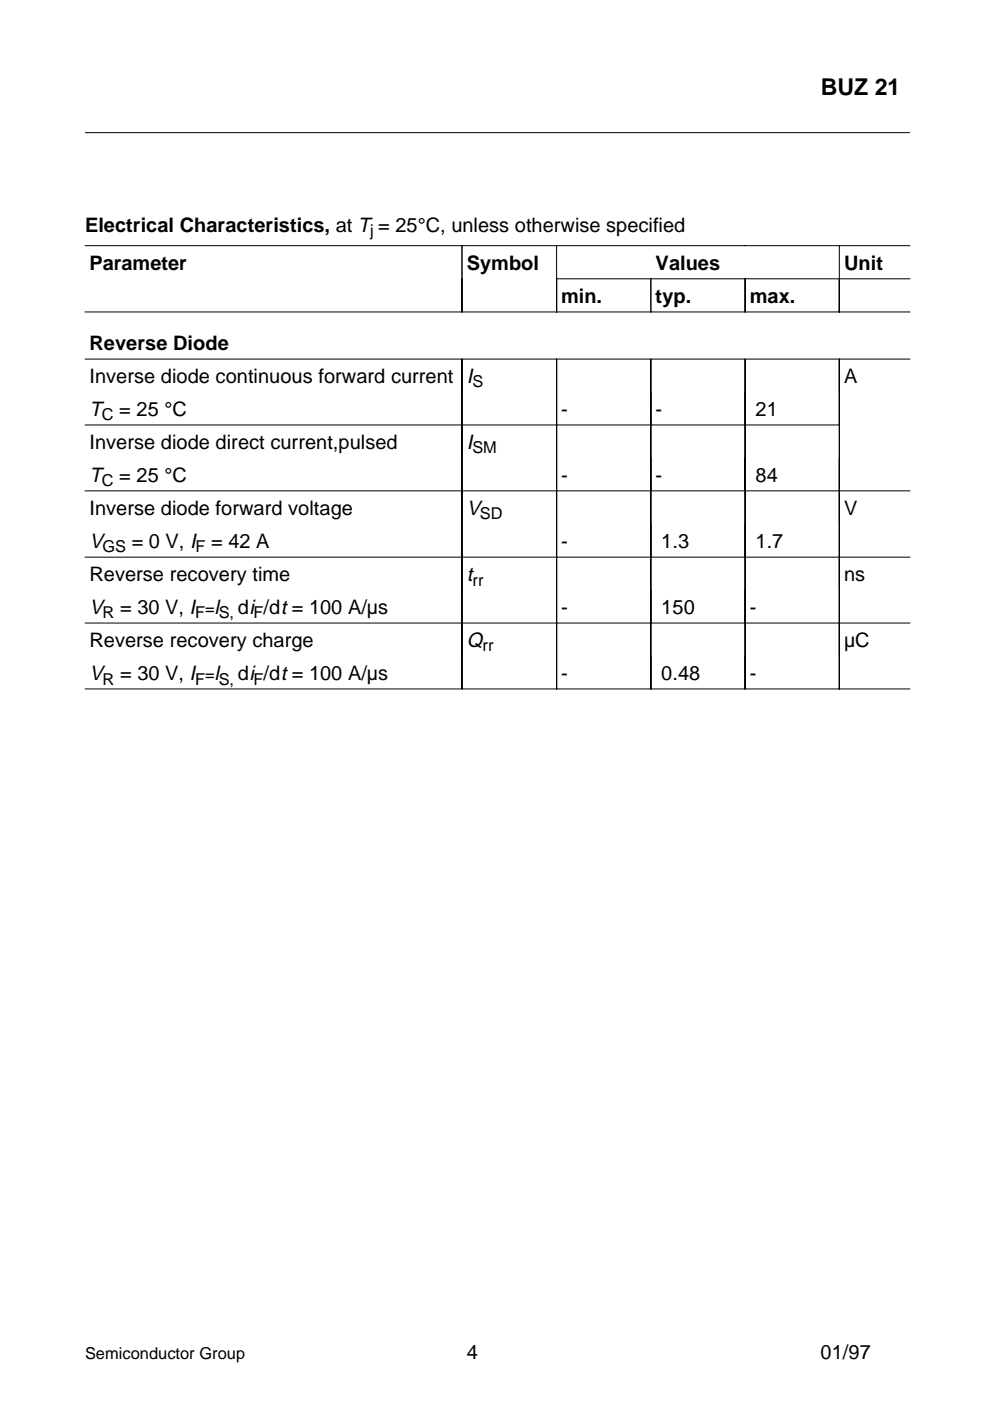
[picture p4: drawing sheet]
<svg xmlns="http://www.w3.org/2000/svg" width="210mm" height="297mm" viewBox="0 0 210 297" stroke-linecap="round" stroke-linejoin="round" font-family="sans-serif">
<defs><g id="words">
<text font-size="4.9" x="174.1" y="20.1">BUZ 21</text>
<g font-size="4.3">
<text x="99" y="81.2">I</text>
<text x="19" y="88.2">T</text>
<text x="99" y="95.2">I</text>
<text x="19" y="102.2">T</text>
<text x="99" y="109.2">V</text>
<text x="19" y="116.2">V</text>
<text x="99" y="123.2">t</text>
<text x="19" y="130.2">V</text>
<text x="45.5" y="130.2">l</text>
<text x="99" y="137.2">Q</text>
<text x="19" y="144.2">V</text>
<text x="45.5" y="144.2">l</text>
</g>
<g font-size="4.2">
<text x="18" y="49.1">Electrical Characteristics, at T = 25°C, unless otherwise specified</text>
<text x="19" y="57.2">Parameter</text>
<text x="99" y="57.2">Symbol</text>
<text x="139" y="57.2">Values</text>
<text x="179" y="57.2">Unit</text>
<text x="118.9" y="64.2">min.</text>
<text x="139" y="64.2">typ.</text>
<text x="159" y="64.2">max.</text>
<text x="19" y="74.2">Reverse Diode</text>
<text x="19" y="81.2">Inverse diode continuous forward current</text>
<text x="179" y="81.2">A</text>
<text x="25.3" y="88.2">= 25 °C</text>
<text x="118.9" y="88.2">-</text>
<text x="139" y="88.2">-</text>
<text x="160.2" y="88.2">21</text>
<text x="19" y="95.2">Inverse diode direct current,pulsed</text>
<text x="25.3" y="102.2">= 25 °C</text>
<text x="118.9" y="102.2">-</text>
<text x="139" y="102.2">-</text>
<text x="160.2" y="102.2">84</text>
<text x="19" y="109.2">Inverse diode forward voltage</text>
<text x="179" y="109.2">V</text>
<text x="27.9" y="116.2">= 0 V, I</text>
<text x="44.8" y="116.2">= 42 A</text>
<text x="118.9" y="116.2">-</text>
<text x="140.2" y="116.2">1.3</text>
<text x="160.2" y="116.2">1.7</text>
<text x="19" y="123.2">Reverse recovery time</text>
<text x="179" y="123.2">ns</text>
<text x="25.5" y="130.2">= 30 V, I</text>
<text x="50.5" y="130.2">di /dt = 100 A/µs</text>
<text x="118.9" y="130.2">-</text>
<text x="140.2" y="130.2">150</text>
<text x="159" y="130.2">-</text>
<text x="19" y="137.2">Reverse recovery charge</text>
<text x="179" y="137.2">µC</text>
<text x="25.5" y="144.2">= 30 V, I</text>
<text x="50.5" y="144.2">di /dt = 100 A/µs</text>
<text x="118.9" y="144.2">-</text>
<text x="140.2" y="144.2">0.48</text>
<text x="159" y="144.2">-</text>
<text x="99" y="288.1">4</text>
<text x="174" y="288.1">01/97</text>
</g>
<g font-size="3.5">
<text x="78.5" y="50">j</text>
<text x="100.2" y="82.1">S</text>
<text x="21.6" y="89.1">C</text>
<text x="100.2" y="96.1">SM</text>
<text x="21.6" y="103.1">C</text>
<text x="101.8" y="110.1">SD</text>
<text x="21.7" y="117.1">GS</text>
<text x="41.5" y="117.1">F</text>
<text x="100.2" y="124.1">rr</text>
<text x="21.7" y="131.1">R</text>
<text x="41.4" y="131.1">F</text>
<text x="43.5" y="130.2">=</text>
<text x="46.4" y="131.1">S,</text>
<text x="53.8" y="131.1">F</text>
<text x="102.3" y="138.1">rr</text>
<text x="21.7" y="145.1">R</text>
<text x="41.4" y="145.1">F</text>
<text x="43.5" y="144.1">=</text>
<text x="46.4" y="145.1">S,</text>
<text x="53.8" y="145.1">F</text>
<text x="18" y="288.1">Semiconductor Group</text>
</g>
</g></defs>
<g fill="none" stroke="#000" stroke-width=".21">
<path d="M18 28.1h174.9M18 52.1h79.9v14h20.1v-14M158 59.1v7M178 52.1v14h-40v-7v7h-20v-7h74.9M178 59.1v7h14.9M192.9 52.1h-95v14h-79.9M18 76.1h174.9M178 76.1v70M18 90.1h79.9v14h20.1v14h20v14h20v14h20M178 90.1h-20v-14v70h-20v-14h-20v-14h-20.1v-14h-79.9M192.9 118.1h-34.9v-14h-20v-14h-20v-14v70h-20.1v-14h-79.9M192.9 104.1h-34.9v-14h-20v-14v70h-20v-14h-20.1v-14h-79.9"/>
<path d="M192.9 132.1h-34.9v-14h-20v-14h-20v-14h-20.1v-14v70h-79.9M178 146.1h14.9"/>
</g>
<use href="#words"/>
</svg>
